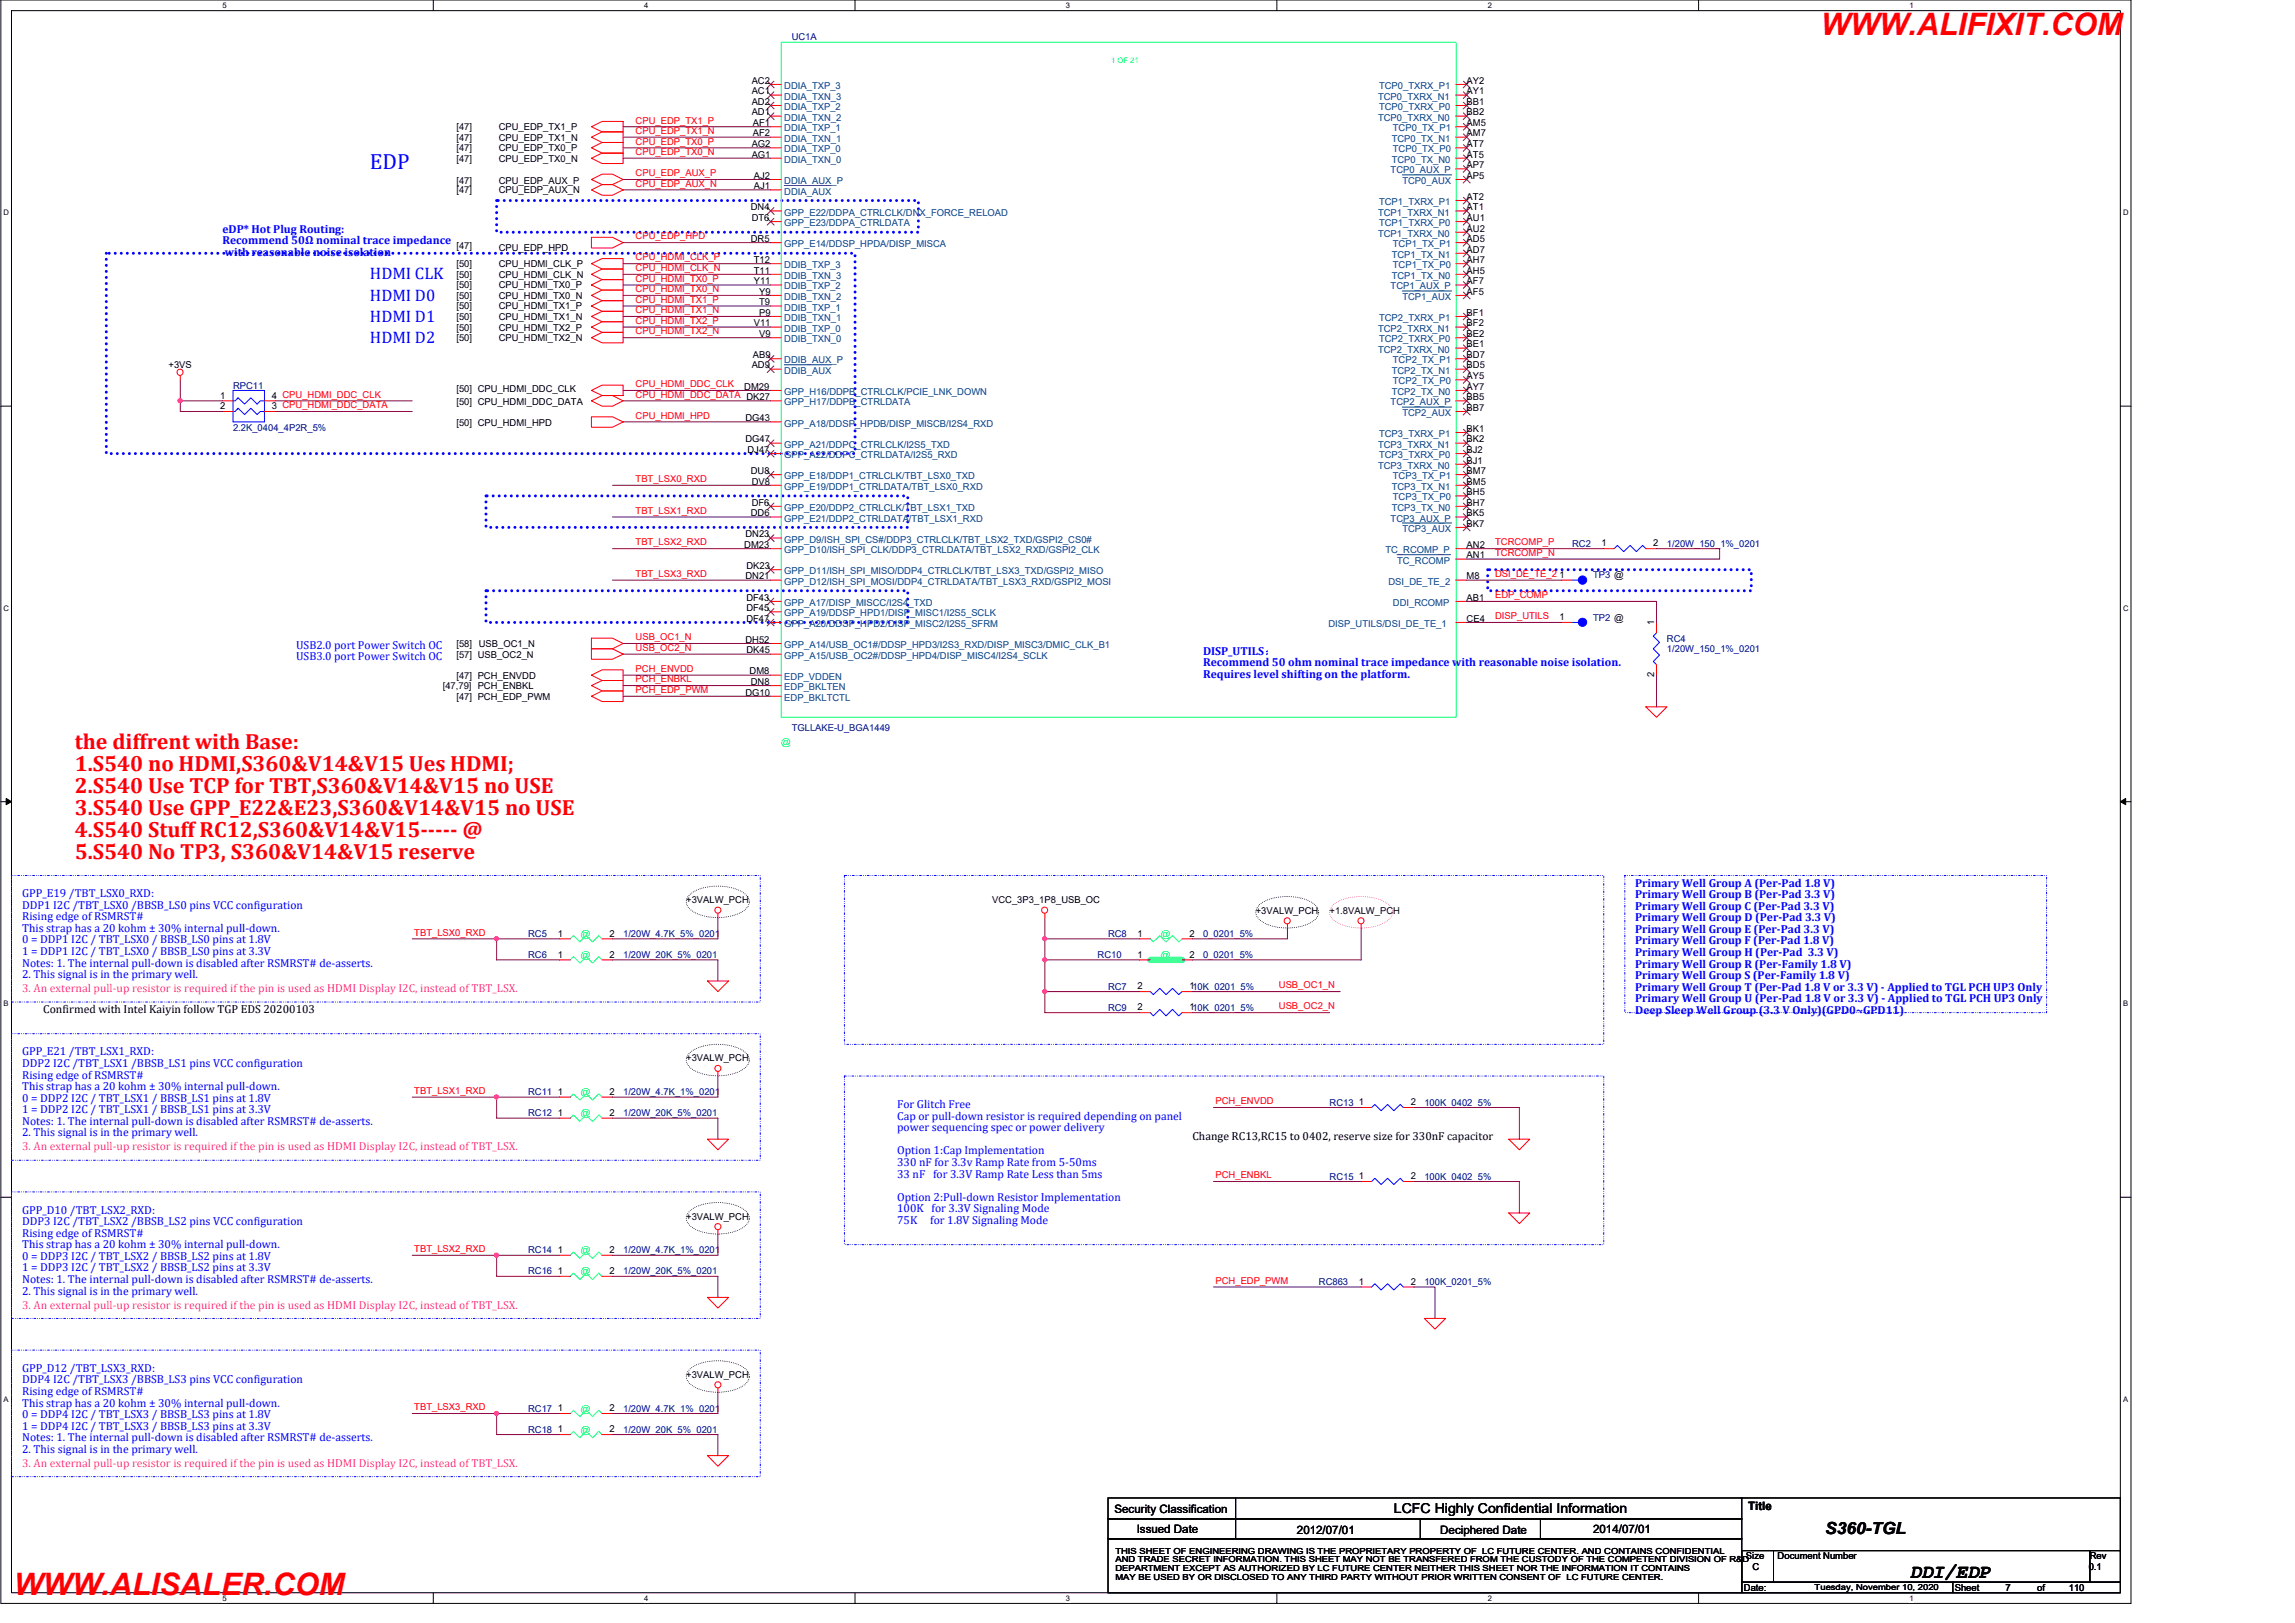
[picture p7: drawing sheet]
<svg xmlns="http://www.w3.org/2000/svg" width="420mm" height="297mm" viewBox="0 0 420 297" stroke-linecap="round" stroke-linejoin="round" font-family="sans-serif">
<defs><g id="words">
<g font-size="5.6" fill="#f00">
<text x="333.4" y="6.4">WWW.ALIFIXIT.COM</text>
<text x="2.5" y="291.9">WWW.ALISALER.COM</text>
</g>
<text font-size="4" fill="#00f" x="67.7" y="30.9">EDP</text>
<g font-size="4" fill="#f00">
<text x="13.7" y="137">the diffrent with Base:</text>
<text x="13.7" y="141.1">1.S540 no HDMI,S360&amp;V14&amp;V15 Ues HDMI;</text>
<text x="13.7" y="145.1">2.S540 Use TCP for TBT,S360&amp;V14&amp;V15 no USE</text>
<text x="13.7" y="149.1">3.S540 Use GPP_E22&amp;E23,S360&amp;V14&amp;V15 no USE</text>
<text x="13.7" y="153.1">4.S540 Stuff RC12,S360&amp;V14&amp;V15----- @</text>
<text x="13.7" y="157.1">5.S540 No TP3, S360&amp;V14&amp;V15 reserve</text>
</g>
<text font-size="3.6" x="349.6" y="288.7">DDI/EDP</text>
<g font-size="3" fill="#00f">
<text x="67.7" y="51.1">HDMI CLK</text>
<text x="67.7" y="55">HDMI D0</text>
<text x="67.7" y="58.9">HDMI D1</text>
<text x="67.7" y="62.7">HDMI D2</text>
</g>
<text font-size="3" x="334.1" y="280.8">S360-TGL</text>
<text font-size="2.5" x="255.2" y="276.9">LCFC Highly Confidential Information</text>
<g font-size="2.1" fill="#00f">
<text x="40.7" y="42.6">eDP* Hot Plug Routing:</text>
<text x="40.7" y="44.7">Recommend 50Ω nominal trace impedance</text>
<text x="41.2" y="46.8">with reasonable noise isolation</text>
<text x="54.2" y="118.8">USB2.0 port Power Switch OC</text>
<text x="220.2" y="119.8">DISP_UTILS：</text>
<text x="54.2" y="120.8">USB3.0 port Power Switch OC</text>
<text x="220.2" y="121.9">Recommend 50 ohm nominal trace impedance with reasonable noise isolation.</text>
<text x="220.2" y="124">Requires level shifting on the platform.</text>
<text x="4.1" y="164.2">GPP_E19 /TBT_LSX0_RXD:</text>
<text x="4.1" y="166.3">DDP1 I2C /TBT_LSX0 /BBSB_LS0 pins VCC configuration</text>
<text x="299.4" y="162.3">Primary Well Group A (Per-Pad 1.8 V)</text>
<text x="299.4" y="164.4">Primary Well Group B (Per-Pad 3.3 V)</text>
<text x="299.4" y="166.5">Primary Well Group C (Per-Pad 3.3 V)</text>
<text x="4.1" y="168.4">Rising edge of RSMRST#</text>
<text x="4.1" y="170.6">This strap has a 20 kohm ± 30% internal pull-down.</text>
<text x="4.1" y="172.7">0 = DDP1 I2C / TBT_LSX0 / BBSB_LS0 pins at 1.8V</text>
<text x="299.4" y="168.6">Primary Well Group D (Per-Pad 3.3 V)</text>
<text x="299.4" y="170.7">Primary Well Group E (Per-Pad 3.3 V)</text>
<text x="299.4" y="172.8">Primary Well Group F (Per-Pad 1.8 V)</text>
<text x="4.1" y="174.8">1 = DDP1 I2C / TBT_LSX0 / BBSB_LS0 pins at 3.3V</text>
<text x="4.1" y="176.9">Notes: 1. The internal pull-down is disabled after RSMRST# de-asserts.</text>
<text x="4.1" y="179">2. This signal is in the primary well.</text>
<text x="299.4" y="175">Primary Well Group H (Per-Pad 3.3 V)</text>
<text x="299.4" y="177.1">Primary Well Group R (Per-Family 1.8 V)</text>
<text x="299.4" y="179.2">Primary Well Group S (Per-Family 1.8 V)</text>
<text x="299.4" y="181.3">Primary Well Group T (Per-Pad 1.8 V or 3.3 V) - Applied to TGL PCH UP3 Only</text>
<text x="299.4" y="183.4">Primary Well Group U (Per-Pad 1.8 V or 3.3 V) - Applied to TGL PCH UP3 Only</text>
<text x="299.4" y="185.5">Deep Sleep Well Group (3.3 V Only)(GPD0~GPD11)</text>
<text x="4.1" y="193.2">GPP_E21 /TBT_LSX1_RXD:</text>
<text x="4.1" y="195.3">DDP2 I2C /TBT_LSX1 /BBSB_LS1 pins VCC configuration</text>
<text x="4.1" y="197.4">Rising edge of RSMRST#</text>
<text x="4.1" y="199.5">This strap has a 20 kohm ± 30% internal pull-down.</text>
<text x="4.1" y="201.6">0 = DDP2 I2C / TBT_LSX1 / BBSB_LS1 pins at 1.8V</text>
<text x="4.1" y="203.8">1 = DDP2 I2C / TBT_LSX1 / BBSB_LS1 pins at 3.3V</text>
<text x="164.2" y="202.8">For Glitch Free</text>
<text x="4.1" y="205.9">Notes: 1. The internal pull-down is disabled after RSMRST# de-asserts.</text>
<text x="4.1" y="208">2. This signal is in the primary well.</text>
<text x="164.2" y="204.9">Cap or pull-down resistor is required depending on panel</text>
<text x="164.2" y="207.1">power sequencing spec or power delivery</text>
<text x="164.2" y="211.3">Option 1:Cap Implementation</text>
<text x="164.2" y="213.4">330 nF for 3.3v Ramp Rate from 5-50ms</text>
<text x="164.2" y="215.5">33 nF for 3.3V Ramp Rate Less than 5ms</text>
<text x="164.2" y="219.8">Option 2:Pull-down Resistor Implementation</text>
<text x="164.2" y="221.9">100K for 3.3V Signaling Mode</text>
<text x="4.1" y="222.1">GPP_D10 /TBT_LSX2_RXD:</text>
<text x="4.1" y="224.2">DDP3 I2C /TBT_LSX2 /BBSB_LS2 pins VCC configuration</text>
<text x="4.1" y="226.4">Rising edge of RSMRST#</text>
<text x="164.2" y="224">75K</text>
<text x="170.3" y="224">for 1.8V Signaling Mode</text>
<text x="4.1" y="228.5">This strap has a 20 kohm ± 30% internal pull-down.</text>
<text x="4.1" y="230.6">0 = DDP3 I2C / TBT_LSX2 / BBSB_LS2 pins at 1.8V</text>
<text x="4.1" y="232.7">1 = DDP3 I2C / TBT_LSX2 / BBSB_LS2 pins at 3.3V</text>
<text x="4.1" y="234.8">Notes: 1. The internal pull-down is disabled after RSMRST# de-asserts.</text>
<text x="4.1" y="236.9">2. This signal is in the primary well.</text>
<text x="4.1" y="251.1">GPP_D12 /TBT_LSX3_RXD:</text>
<text x="4.1" y="253.2">DDP4 I2C /TBT_LSX3 /BBSB_LS3 pins VCC configuration</text>
<text x="4.1" y="255.3">Rising edge of RSMRST#</text>
<text x="4.1" y="257.4">This strap has a 20 kohm ± 30% internal pull-down.</text>
<text x="4.1" y="259.5">0 = DDP4 I2C / TBT_LSX3 / BBSB_LS3 pins at 1.8V</text>
<text x="4.1" y="261.7">1 = DDP4 I2C / TBT_LSX3 / BBSB_LS3 pins at 3.3V</text>
<text x="4.1" y="263.8">Notes: 1. The internal pull-down is disabled after RSMRST# de-asserts.</text>
<text x="4.1" y="265.9">2. This signal is in the primary well.</text>
</g>
<g font-size="2.1" fill="#f0f">
<text x="4.1" y="181.6">3. An external pull-up resistor is required if the pin is used as HDMI Display I2C, instead of TBT_LSX.</text>
<text x="4.1" y="210.5">3. An external pull-up resistor is required if the pin is used as HDMI Display I2C, instead of TBT_LSX.</text>
<text x="4.1" y="239.5">3. An external pull-up resistor is required if the pin is used as HDMI Display I2C, instead of TBT_LSX.</text>
<text x="4.1" y="268.4">3. An external pull-up resistor is required if the pin is used as HDMI Display I2C, instead of TBT_LSX.</text>
</g>
<g font-size="2.1">
<text x="7.9" y="185.4">Confirmed with Intel Kaiyin follow TGP EDS 20200103</text>
<text x="218.3" y="208.6">Change RC13,RC15 to 0402, reserve size for 330nF capacitor</text>
<text x="204" y="276.9">Security Classification</text>
<text x="208.1" y="280.5">Issued Date</text>
<text x="237.4" y="280.7">2012/07/01</text>
<text x="263.7" y="280.7">Deciphered Date</text>
<text x="291.7" y="280.5">2014/07/01</text>
<text x="320" y="276.3">Title</text>
</g>
<g font-size="1.7" fill="#000080">
<text x="144.9" y="7.4">UC1A</text>
<text x="42.7" y="71.1">RPC11</text>
<text x="42.7" y="78.8">2.2K_0404_4P2R_5%</text>
<text x="287.8" y="100.1">RC2</text>
<text x="305.2" y="100.1">1/20W_150_1%_0201</text>
<text x="291.7" y="105.9">TP3 @</text>
<text x="291.7" y="113.6">TP2 @</text>
<text x="305.2" y="117.4">RC4</text>
<text x="305.2" y="119.4">1/20W_150_1%_0201</text>
<text x="144.9" y="133.9">TGLLAKE-U_BGA1449</text>
<text x="96.7" y="171.5">RC5</text>
<text x="114.1" y="171.5">1/20W_4.7K_5%_0201</text>
<text x="202.8" y="171.5">RC8</text>
<text x="220.2" y="171.5">0_0201_5%</text>
<text x="96.7" y="175.3">RC6</text>
<text x="114.1" y="175.3">1/20W_20K_5%_0201</text>
<text x="200.9" y="175.3">RC10</text>
<text x="220.2" y="175.3">0_0201_5%</text>
<text x="202.8" y="181.1">RC7</text>
<text x="202.8" y="185">RC9</text>
<text x="96.7" y="200.4">RC11</text>
<text x="114.1" y="200.4">1/20W_4.7K_1%_0201</text>
<text x="243.4" y="202.4">RC13</text>
<text x="260.8" y="202.4">100K_0402_5%</text>
<text x="96.7" y="204.3">RC12</text>
<text x="114.1" y="204.3">1/20W_20K_5%_0201</text>
<text x="243.4" y="215.9">RC15</text>
<text x="260.8" y="215.9">100K_0402_5%</text>
<text x="96.7" y="229.4">RC14</text>
<text x="96.7" y="233.3">RC16</text>
<text x="114.1" y="229.4">1/20W_4.7K_1%_0201</text>
<text x="114.1" y="233.3">1/20W_20K_5%_0201</text>
<text x="241.5" y="235.2">RC863</text>
<text x="260.8" y="235.2">100K_0201_5%</text>
<text x="96.7" y="262.2">RC18</text>
<text x="96.7" y="258.4">RC17</text>
<text x="114.1" y="262.2">1/20W_20K_5%_0201</text>
<text x="114.1" y="258.4">1/20W_4.7K_1%_0201</text>
</g>
<g font-size="1.7">
<text x="137.6" y="15.3">AC2</text>
<text x="137.6" y="17.3">AC1</text>
<text x="268.5" y="15.3">AY2</text>
<text x="268.5" y="17.3">AY1</text>
<text x="83.6" y="23.8">[47]</text>
<text x="91.3" y="23.8">CPU_EDP_TX1_P</text>
<text x="137.6" y="19.2">AD2</text>
<text x="137.6" y="21.1">AD1</text>
<text x="137.8" y="23.1">AF1</text>
<text x="268.5" y="19.2">BB1</text>
<text x="268.5" y="21.1">BB2</text>
<text x="268.5" y="23.1">AM5</text>
<text x="83.6" y="29.6">[47]</text>
<text x="83.6" y="27.7">[47]</text>
<text x="83.6" y="25.7">[47]</text>
<text x="91.3" y="29.6">CPU_EDP_TX0_N</text>
<text x="91.3" y="27.7">CPU_EDP_TX0_P</text>
<text x="91.3" y="25.7">CPU_EDP_TX1_N</text>
<text x="137.6" y="26.9">AG2</text>
<text x="137.6" y="28.8">AG1</text>
<text x="137.8" y="25">AF2</text>
<text x="268.5" y="25">AM7</text>
<text x="268.5" y="26.9">AT7</text>
<text x="268.5" y="28.8">AT5</text>
<text x="83.6" y="35.4">[47]</text>
<text x="83.6" y="33.7">[47]</text>
<text x="91.3" y="35.4">CPU_EDP_AUX_N</text>
<text x="91.3" y="33.7">CPU_EDP_AUX_P</text>
<text x="138" y="32.7">AJ2</text>
<text x="138" y="34.6">AJ1</text>
<text x="268.5" y="30.8">AP7</text>
<text x="268.5" y="32.7">AP5</text>
<text x="137.4" y="38.5">DN4</text>
<text x="137.6" y="40.4">DT6</text>
<text x="268.5" y="36.6">AT2</text>
<text x="268.5" y="38.5">AT1</text>
<text x="268.5" y="40.4">AU1</text>
<text x="83.6" y="45.6">[47]</text>
<text x="91.3" y="46">CPU_EDP_HPD</text>
<text x="137.4" y="44.3">DR5</text>
<text x="268.5" y="42.4">AU2</text>
<text x="268.5" y="44.3">AD5</text>
<text x="268.5" y="46.2">AD7</text>
<text x="83.6" y="52.8">[50]</text>
<text x="83.6" y="48.9">[50]</text>
<text x="83.6" y="50.8">[50]</text>
<text x="91.3" y="52.8">CPU_HDMI_TX0_P</text>
<text x="91.3" y="48.9">CPU_HDMI_CLK_P</text>
<text x="91.3" y="50.8">CPU_HDMI_CLK_N</text>
<text x="138" y="48.1">T12</text>
<text x="138" y="50.1">T11</text>
<text x="138" y="52">Y11</text>
<text x="139" y="53.9">Y9</text>
<text x="268.5" y="48.1">AH7</text>
<text x="268.5" y="50.1">AH5</text>
<text x="268.5" y="53.9">AF5</text>
<text x="268.5" y="52">AF7</text>
<text x="83.6" y="56.6">[50]</text>
<text x="83.6" y="58.6">[50]</text>
<text x="83.6" y="54.7">[50]</text>
<text x="91.3" y="56.6">CPU_HDMI_TX1_P</text>
<text x="91.3" y="58.6">CPU_HDMI_TX1_N</text>
<text x="91.3" y="54.7">CPU_HDMI_TX0_N</text>
<text x="138" y="59.7">V11</text>
<text x="139" y="55.9">T9</text>
<text x="139" y="57.8">P9</text>
<text x="268.5" y="57.8">BF1</text>
<text x="268.5" y="59.7">BF2</text>
<text x="83.6" y="60.5">[50]</text>
<text x="83.6" y="62.4">[50]</text>
<text x="91.3" y="60.5">CPU_HDMI_TX2_P</text>
<text x="91.3" y="62.4">CPU_HDMI_TX2_N</text>
<text x="137.8" y="65.5">AB9</text>
<text x="139" y="61.7">V9</text>
<text x="268.5" y="61.7">BE2</text>
<text x="268.5" y="63.6">BE1</text>
<text x="268.5" y="65.5">BD7</text>
<text x="30.8" y="67.3">+3VS</text>
<text x="83.6" y="71.7">[50] CPU_HDMI_DDC_CLK</text>
<text x="136.3" y="71.3">DM29</text>
<text x="137.6" y="67.4">AD9</text>
<text x="268.5" y="67.4">BD5</text>
<text x="268.5" y="69.4">AY5</text>
<text x="268.5" y="71.3">AY7</text>
<text x="40.3" y="72.9">1</text>
<text x="40.3" y="74.9">2</text>
<text x="49.8" y="72.9">4 CPU_HDMI_DDC_CLK</text>
<text x="49.8" y="74.9">3 CPU_HDMI_DDC_DATA</text>
<text x="83.6" y="74.2">[50] CPU_HDMI_DDC_DATA</text>
<text x="83.6" y="77.9">[50] CPU_HDMI_HPD</text>
<text x="136.5" y="77.1">DG43</text>
<text x="136.6" y="73.2">DK27</text>
<text x="268.5" y="73.2">BB5</text>
<text x="268.5" y="75.2">BB7</text>
<text x="136.5" y="81">DG47</text>
<text x="136.9" y="82.9">DJ47</text>
<text x="268.5" y="79">BK1</text>
<text x="268.5" y="81">BK2</text>
<text x="268.5" y="82.9">BJ2</text>
<text x="137.4" y="86.7">DU8</text>
<text x="137.6" y="88.7">DV8</text>
<text x="268.5" y="84.8">BJ1</text>
<text x="268.5" y="86.7">BM7</text>
<text x="268.5" y="88.7">BM5</text>
<text x="137.4" y="94.5">DD6</text>
<text x="137.6" y="92.5">DF6</text>
<text x="268.5" y="90.6">BH5</text>
<text x="268.5" y="92.5">BH7</text>
<text x="268.5" y="94.5">BK5</text>
<text x="136.3" y="100.3">DM23</text>
<text x="136.5" y="98.3">DN23</text>
<text x="268.5" y="100.3">AN2</text>
<text x="268.5" y="96.4">BK7</text>
<text x="293.2" y="100">1</text>
<text x="302.7" y="100">2</text>
<text x="136.5" y="106">DN21</text>
<text x="136.6" y="104.1">DK23</text>
<text x="268.5" y="106">M8</text>
<text x="268.5" y="102.2">AN1</text>
<text x="285.5" y="105.7">1</text>
<text x="136.6" y="109.9">DF43</text>
<text x="136.6" y="113.8">DF47</text>
<text x="136.6" y="111.8">DF45</text>
<text x="268.5" y="109.9">AB1</text>
<text x="268.5" y="113.8">CE4</text>
<text x="285.5" y="113.5">1</text>
<text x="83.6" y="118.4">[58]</text>
<text x="87.7" y="118.4">USB_OC1_N</text>
<text x="136.5" y="117.6">DH52</text>
<text x="136.6" y="119.6">DK45</text>
<text x="302.8" y="114.5" transform="rotate(-90 302.8 114.5)">1</text>
<text x="83.6" y="124.2">[47] PCH_ENVDD</text>
<text x="83.6" y="120.4">[57] USB_OC2_N</text>
<text x="137.2" y="123.4">DM8</text>
<text x="137.4" y="125.3">DN8</text>
<text x="302.8" y="124" transform="rotate(-90 302.8 124)">2</text>
<text x="81.1" y="126.2">[47,79] PCH_ENBKL</text>
<text x="83.6" y="128.1">[47] PCH_EDP_PWM</text>
<text x="136.5" y="127.3">DG10</text>
<text x="125.6" y="165.3">+3VALW_PCH</text>
<text x="181.6" y="165.3">VCC_3P3_1P8_USB_OC</text>
<text x="229.9" y="167.3">+3VALW_PCH</text>
<text x="243.4" y="167.3">+1.8VALW_PCH</text>
<text x="102.1" y="171.4">1</text>
<text x="111.6" y="171.4">2</text>
<text x="208.3" y="171.4">1</text>
<text x="217.8" y="171.4">2</text>
<text x="102.1" y="175.3">1</text>
<text x="111.6" y="175.3">2</text>
<text x="208.3" y="175.3">1</text>
<text x="217.8" y="175.3">2</text>
<text x="208.3" y="181.1">2</text>
<text x="208.3" y="184.9">2</text>
<text x="217.8" y="181.1">110K_0201_5%</text>
<text x="217.8" y="184.9">110K_0201_5%</text>
<text x="125.6" y="194.3">+3VALW_PCH</text>
<text x="102.1" y="200.4">1</text>
<text x="111.6" y="200.4">2</text>
<text x="248.8" y="202.3">1</text>
<text x="258.3" y="202.3">2</text>
<text x="102.1" y="204.2">1</text>
<text x="111.6" y="204.2">2</text>
<text x="248.8" y="215.8">1</text>
<text x="258.3" y="215.8">2</text>
<text x="125.6" y="223.2">+3VALW_PCH</text>
<text x="102.1" y="229.3">1</text>
<text x="102.1" y="233.2">1</text>
<text x="111.6" y="229.3">2</text>
<text x="111.6" y="233.2">2</text>
<text x="248.8" y="235.1">1</text>
<text x="258.3" y="235.1">2</text>
<text x="125.6" y="252.2">+3VALW_PCH</text>
<text x="102.1" y="262.1">1</text>
<text x="102.1" y="258.3">1</text>
<text x="111.6" y="262.1">2</text>
<text x="111.6" y="258.3">2</text>
<text x="319.6" y="285.4">Size</text>
<text x="320.8" y="287.3">C</text>
<text x="325.4" y="285.4">Document Number</text>
<text x="382.4" y="287.3">0.1</text>
<text x="382.6" y="285.4">Rev</text>
<text x="319.3" y="291.2">Date:</text>
<text x="357.9" y="291.2">Sheet</text>
<text x="367.1" y="291.2">7</text>
<text x="372.9" y="291.2">of</text>
<text x="378.7" y="291.2">110</text>
</g>
<g font-size="1.7" fill="#004080">
<text x="143.6" y="16.3">DDIA_TXP_3</text>
<text x="252.5" y="16.3">TCP0_TXRX_P1</text>
<text x="143.6" y="18.2">DDIA_TXN_3</text>
<text x="143.6" y="20.2">DDIA_TXP_2</text>
<text x="143.6" y="22.1">DDIA_TXN_2</text>
<text x="252.3" y="18.2">TCP0_TXRX_N1</text>
<text x="252.3" y="22.1">TCP0_TXRX_N0</text>
<text x="252.5" y="20.2">TCP0_TXRX_P0</text>
<text x="143.6" y="24">DDIA_TXP_1</text>
<text x="143.6" y="26">DDIA_TXN_1</text>
<text x="143.6" y="27.9">DDIA_TXP_0</text>
<text x="143.6" y="29.8">DDIA_TXN_0</text>
<text x="254.8" y="26">TCP0_TX_N1</text>
<text x="254.8" y="29.8">TCP0_TX_N0</text>
<text x="255" y="24">TCP0_TX_P1</text>
<text x="255" y="27.9">TCP0_TX_P0</text>
<text x="143.6" y="33.7">DDIA_AUX_P</text>
<text x="143.6" y="35.6">DDIA_AUX</text>
<text x="254.6" y="31.7">TCP0_AUX_P</text>
<text x="256.7" y="33.7">TCP0_AUX</text>
<text x="143.6" y="39.5">GPP_E22/DDPA_CTRLCLK/DNX_FORCE_RELOAD</text>
<text x="143.6" y="41.4">GPP_E23/DDPA_CTRLDATA</text>
<text x="252.3" y="39.5">TCP1_TXRX_N1</text>
<text x="252.5" y="37.5">TCP1_TXRX_P1</text>
<text x="252.5" y="41.4">TCP1_TXRX_P0</text>
<text x="143.6" y="45.3">GPP_E14/DDSP_HPDA/DISP_MISCA</text>
<text x="252.3" y="43.3">TCP1_TXRX_N0</text>
<text x="254.8" y="47.2">TCP1_TX_N1</text>
<text x="255" y="45.3">TCP1_TX_P1</text>
<text x="143.6" y="49.1">DDIB_TXP_3</text>
<text x="143.6" y="51.1">DDIB_TXN_3</text>
<text x="143.6" y="53">DDIB_TXP_2</text>
<text x="254.6" y="53">TCP1_AUX_P</text>
<text x="254.8" y="51.1">TCP1_TX_N0</text>
<text x="255" y="49.1">TCP1_TX_P0</text>
<text x="143.6" y="54.9">DDIB_TXN_2</text>
<text x="143.6" y="56.9">DDIB_TXP_1</text>
<text x="143.6" y="58.8">DDIB_TXN_1</text>
<text x="252.5" y="58.8">TCP2_TXRX_P1</text>
<text x="256.7" y="54.9">TCP1_AUX</text>
<text x="143.6" y="60.7">DDIB_TXP_0</text>
<text x="143.6" y="62.6">DDIB_TXN_0</text>
<text x="252.3" y="60.7">TCP2_TXRX_N1</text>
<text x="252.3" y="64.6">TCP2_TXRX_N0</text>
<text x="252.5" y="62.6">TCP2_TXRX_P0</text>
<text x="143.6" y="66.5">DDIB_AUX_P</text>
<text x="143.6" y="68.4">DDIB_AUX</text>
<text x="254.8" y="68.4">TCP2_TX_N1</text>
<text x="255" y="66.5">TCP2_TX_P1</text>
<text x="255" y="70.4">TCP2_TX_P0</text>
<text x="143.6" y="74.2">GPP_H17/DDPB_CTRLDATA</text>
<text x="143.6" y="72.3">GPP_H16/DDPB_CTRLCLK/PCIE_LNK_DOWN</text>
<text x="254.6" y="74.2">TCP2_AUX_P</text>
<text x="254.8" y="72.3">TCP2_TX_N0</text>
<text x="256.7" y="76.2">TCP2_AUX</text>
<text x="143.6" y="83.9">GPP_A22/DDPC_CTRLDATA/I2S5_RXD</text>
<text x="143.6" y="81.9">GPP_A21/DDPC_CTRLCLK/I2S5_TXD</text>
<text x="143.6" y="78.1">GPP_A18/DDSP_HPDB/DISP_MISCB/I2S4_RXD</text>
<text x="252.3" y="81.9">TCP3_TXRX_N1</text>
<text x="252.5" y="80">TCP3_TXRX_P1</text>
<text x="252.5" y="83.9">TCP3_TXRX_P0</text>
<text x="143.6" y="87.7">GPP_E18/DDP1_CTRLCLK/TBT_LSX0_TXD</text>
<text x="143.6" y="89.7">GPP_E19/DDP1_CTRLDATA/TBT_LSX0_RXD</text>
<text x="252.3" y="85.8">TCP3_TXRX_N0</text>
<text x="254.8" y="89.7">TCP3_TX_N1</text>
<text x="255" y="87.7">TCP3_TX_P1</text>
<text x="143.6" y="95.5">GPP_E21/DDP2_CTRLDATA/TBT_LSX1_RXD</text>
<text x="143.6" y="93.5">GPP_E20/DDP2_CTRLCLK/TBT_LSX1_TXD</text>
<text x="254.6" y="95.5">TCP3_AUX_P</text>
<text x="254.8" y="93.5">TCP3_TX_N0</text>
<text x="255" y="91.6">TCP3_TX_P0</text>
<text x="143.6" y="99.3">GPP_D9/ISH_SPI_CS#/DDP3_CTRLCLK/TBT_LSX2_TXD/GSPI2_CS0#</text>
<text x="143.6" y="101.2">GPP_D10/ISH_SPI_CLK/DDP3_CTRLDATA/TBT_LSX2_RXD/GSPI2_CLK</text>
<text x="253.6" y="101.2">TC_RCOMP_P</text>
<text x="256.7" y="97.4">TCP3_AUX</text>
<text x="143.6" y="107">GPP_D12/ISH_SPI_MOSI/DDP4_CTRLDATA/TBT_LSX3_RXD/GSPI2_MOSI</text>
<text x="143.6" y="105.1">GPP_D11/ISH_SPI_MISO/DDP4_CTRLCLK/TBT_LSX3_TXD/GSPI2_MISO</text>
<text x="254.2" y="107">DSI_DE_TE_2</text>
<text x="255.8" y="103.2">TC_RCOMP</text>
<text x="143.6" y="110.9">GPP_A17/DISP_MISCC/I2S4_TXD</text>
<text x="143.6" y="112.8">GPP_A19/DDSP_HPD1/DISP_MISC1/I2S5_SCLK</text>
<text x="255" y="110.9">DDI_RCOMP</text>
<text x="143.6" y="118.6">GPP_A14/USB_OC1#/DDSP_HPD3/I2S3_RXD/DISP_MISC3/DMIC_CLK_B1</text>
<text x="143.6" y="114.8">GPP_A20/DDSP_HPD2/DISP_MISC2/I2S5_SFRM</text>
<text x="243.2" y="114.8">DISP_UTILS/DSI_DE_TE_1</text>
<text x="143.6" y="124.4">EDP_VDDEN</text>
<text x="143.6" y="120.5">GPP_A15/USB_OC2#/DDSP_HPD4/DISP_MISC4/I2S4_SCLK</text>
<text x="143.6" y="126.3">EDP_BKLTEN</text>
<text x="143.6" y="128.3">EDP_BKLTCTL</text>
</g>
<g font-size="1.7" fill="#f00">
<text x="116.4" y="22.6">CPU_EDP_TX1_P</text>
<text x="116.4" y="28.4">CPU_EDP_TX0_N</text>
<text x="116.4" y="26.5">CPU_EDP_TX0_P</text>
<text x="116.4" y="24.5">CPU_EDP_TX1_N</text>
<text x="116.4" y="34.2">CPU_EDP_AUX_N</text>
<text x="116.4" y="32.3">CPU_EDP_AUX_P</text>
<text x="116.4" y="43.8">CPU_EDP_HPD</text>
<text x="116.4" y="47.7">CPU_HDMI_CLK_P</text>
<text x="116.4" y="51.6">CPU_HDMI_TX0_P</text>
<text x="116.4" y="53.5">CPU_HDMI_TX0_N</text>
<text x="116.4" y="49.6">CPU_HDMI_CLK_N</text>
<text x="116.4" y="59.3">CPU_HDMI_TX2_P</text>
<text x="116.4" y="55.4">CPU_HDMI_TX1_P</text>
<text x="116.4" y="57.3">CPU_HDMI_TX1_N</text>
<text x="116.4" y="61.2">CPU_HDMI_TX2_N</text>
<text x="116.4" y="70.9">CPU_HDMI_DDC_CLK</text>
<text x="116.4" y="72.8">CPU_HDMI_DDC_DATA</text>
<text x="116.4" y="76.6">CPU_HDMI_HPD</text>
<text x="116.4" y="88.2">TBT_LSX0_RXD</text>
<text x="116.4" y="94">TBT_LSX1_RXD</text>
<text x="116.4" y="99.8">TBT_LSX2_RXD</text>
<text x="273.7" y="99.8">TCRCOMP_P</text>
<text x="273.7" y="101.7">TCRCOMP_N</text>
<text x="116.4" y="105.6">TBT_LSX3_RXD</text>
<text x="273.7" y="105.6">DSI_DE_TE_2</text>
<text x="273.7" y="113.3">DISP_UTILS</text>
<text x="273.7" y="109.5">EDP_COMP</text>
<text x="116.4" y="117.2">USB_OC1_N</text>
<text x="116.4" y="119.1">USB_OC2_N</text>
<text x="116.4" y="124.9">PCH_ENBKL</text>
<text x="116.4" y="123">PCH_ENVDD</text>
<text x="116.4" y="126.8">PCH_EDP_PWM</text>
<text x="75.9" y="171.2">TBT_LSX0_RXD</text>
<text x="234.1" y="180.9">USB_OC1_N</text>
<text x="234.1" y="184.7">USB_OC2_N</text>
<text x="75.9" y="200.2">TBT_LSX1_RXD</text>
<text x="222.5" y="202.1">PCH_ENVDD</text>
<text x="222.5" y="215.6">PCH_ENBKL</text>
<text x="75.9" y="229.2">TBT_LSX2_RXD</text>
<text x="222.5" y="234.9">PCH_EDP_PWM</text>
<text x="75.9" y="258.1">TBT_LSX3_RXD</text>
</g>
<g font-size="1.7" fill="#0f0">
<text x="143" y="136.4">@</text>
<text x="106.3" y="171.5">@</text>
<text x="212.5" y="175.3">@</text>
<text x="106.3" y="204.3">@</text>
<text x="106.3" y="233.3">@</text>
<text x="106.3" y="262.2">@</text>
</g>
<g font-size="1.7" fill="#00ff40">
<text x="212.5" y="171.5">@</text>
<text x="106.3" y="175.3">@</text>
<text x="106.3" y="200.4">@</text>
<text x="106.3" y="229.4">@</text>
<text x="106.3" y="258.4">@</text>
</g>
<g font-size="1.5">
<text x="204.2" y="284.4">THIS SHEET OF ENGINEERING DRAWING IS THE PROPRIETARY PROPERTY OF LC FUTURE CENTER. AND CONTAINS CONFIDENTIAL</text>
<text x="204.2" y="286">AND TRADE SECRET INFORMATION. THIS SHEET MAY NOT BE TRANSFERED FROM THE CUSTODY OF THE COMPETENT DIVISION OF R&amp;D</text>
<text x="204.2" y="287.5">DEPARTMENT EXCEPT AS AUTHORIZED BY LC FUTURE CENTER NEITHER THIS SHEET NOR THE INFORMATION IT CONTAINS</text>
<text x="204.2" y="289.1">MAY BE USED BY OR DISCLOSED TO ANY THIRD PARTY WITHOUT PRIOR WRITTEN CONSENT OF LC FUTURE CENTER.</text>
<text x="332.2" y="291">Tuesday, November 10, 2020</text>
</g>
<g font-size="1.4">
<text x="40.7" y="1.4">5</text>
<text x="117.9" y="1.4">4</text>
<text x="195.1" y="1.4">3</text>
<text x="272.4" y="1.4">2</text>
<text x="349.6" y="1.4">1</text>
<text x=".7" y="39.4">D</text>
<text x="388.7" y="39.4">D</text>
<text x=".7" y="111.8">C</text>
<text x="388.7" y="111.8">C</text>
<text x=".7" y="184.1">B</text>
<text x="388.7" y="184.1">B</text>
<text x=".7" y="256.5">A</text>
<text x="388.7" y="256.5">A</text>
<text x="40.7" y="292.9">5</text>
<text x="117.9" y="292.9">4</text>
<text x="195.1" y="292.9">3</text>
<text x="272.4" y="292.9">2</text>
<text x="349.6" y="292.9">1</text>
</g>
<text font-size="1.4" fill="#00ff80" x="203.4" y="11.5">1 OF 21</text>
</g></defs>
<path d="M.2 0h389.9v293.5h-389.9zM2.1 1.9h386.1v289.6h-386.1z" fill="none" stroke="#000" stroke-width=".18"/>
<g fill="#fff">
<path d="M40.7 .2h.8v1.5h-.8z"/>
<path d="M40.7 291.7h.8v1.5h-.8z"/>
</g>
<path d="M79.3 0v1.9M79.3 291.5v2" fill="none" stroke="#000" stroke-width=".18"/>
<g fill="#fff">
<path d="M117.9 .2h.8v1.5h-.8z"/>
<path d="M117.9 291.7h.8v1.5h-.8z"/>
</g>
<path d="M156.5 0v1.9M156.5 291.5v2" fill="none" stroke="#000" stroke-width=".18"/>
<g fill="#fff">
<path d="M195.1 .2h.8v1.5h-.8z"/>
<path d="M195.1 291.7h.8v1.5h-.8z"/>
</g>
<path d="M233.8 0v1.9M233.8 291.5v2" fill="none" stroke="#000" stroke-width=".18"/>
<g fill="#fff">
<path d="M272.4 .2h.7v1.5h-.7z"/>
<path d="M272.4 291.7h.7v1.5h-.7z"/>
</g>
<path d="M311 0v1.9M311 291.5v2" fill="none" stroke="#000" stroke-width=".18"/>
<g fill="#fff">
<path d="M349.6 .2h.7v1.5h-.7z"/>
<path d="M349.6 291.7h.7v1.5h-.7z"/>
<path d="M.7 38.1h.9v1.6h-.9z"/>
<path d="M388.7 38.1h1v1.6h-1z"/>
<path d="M.7 110.5h.9v1.6h-.9z"/>
<path d="M388.7 110.5h1v1.6h-1z"/>
</g>
<path d="M.2 74.3h1.9M388.2 74.3h1.9" fill="none" stroke="#000" stroke-width=".18"/>
<g fill="#fff">
<path d="M.7 182.9h.9v1.5h-.9z"/>
<path d="M388.7 182.9h.9v1.5h-.9z"/>
</g>
<path d="M.2 146.7h1.9M1.1 146.1l1 .6-1 .6zM388.2 146.7l1-.6v1.2zM388.2 146.7h1.9" fill="none" stroke="#000" stroke-width=".18"/>
<path d="M1.1 146.1l1 .6-1 .6zM388.2 146.7l1-.6v1.2z" fill="#000"/>
<g fill="#fff">
<path d="M.7 255.3h.9v1.5h-.9z"/>
<path d="M388.7 255.3h.9v1.5h-.9z"/>
</g>
<g fill="none" stroke="#000" stroke-width=".18">
<path d="M.2 219.1h1.9M388.2 219.1h1.9M202.8 274.2h116.1v3.8h-116.1zM202.8 278h116.1v3.6h-116.1zM226.2 274.2v7.4M260 278v3.6M282 278v3.6M318.7 274.2h69.5v9.6M202.8 281.6h116.1v9.9h-116.1zM318.9 283.8h5.8v5.8h-5.8zM318.9 289.6h38.6v1.9h-38.6zM324.7 283.8h57.9v5.8h-57.9z"/>
<path d="M357.5 289.6h30.7v1.9h-30.7zM382.6 283.8h5.6v5.8h-5.6z"/>
</g>
<path d="M126.4 163.6a9.5 9.5 0 0 1 10 0 1.72 1.72 0 0 1 0 2.9 9.4 9.4 0 0 1-10 0 1.73 1.73 0 0 1 0-2.9zM230.7 165.5a9.4 9.4 0 0 1 9.9 0 1.73 1.73 0 0 1 0 2.9 9.3 9.3 0 0 1-9.9 0 1.74 1.74 0 0 1 0-2.9zM126.4 192.6a9.5 9.5 0 0 1 10 0 1.72 1.72 0 0 1 0 2.9 9.4 9.4 0 0 1-10 0 1.73 1.73 0 0 1 0-2.9zM126.4 221.5a9.5 9.5 0 0 1 10 0 1.72 1.72 0 0 1 0 2.9 9.4 9.4 0 0 1-10 0 1.73 1.73 0 0 1 0-2.9zM126.4 250.5a9.5 9.5 0 0 1 10 0 1.72 1.72 0 0 1 0 2.9 9.4 9.4 0 0 1-10 0 1.73 1.73 0 0 1 0-2.9z" fill="none" stroke="#000" stroke-width=".18" stroke-dasharray="0 .3"/>
<path d="M244.2 165.5a9.5 9.5 0 0 1 10 0 1.72 1.72 0 0 1 0 2.9 9.4 9.4 0 0 1-10 0 1.73 1.73 0 0 1 0-2.9z" fill="none" stroke="#f0f" stroke-width=".18" stroke-dasharray="0 .3"/>
<path d="M2.1 160.2h137.1v23.2h-137.1zM154.6 160.2h139v30.9h-139zM297.5 160.2h77.2v25.1h-77.2zM2.1 189.2h137.1v23.1h-137.1zM154.6 196.9h139v30.9h-139zM2.1 218.1h137.1v23.2h-137.1zM2.1 247.1h137.1v23.2h-137.1z" fill="none" stroke="#00f" stroke-width=".18" stroke-dasharray=".3 .3 0 .3 0 .3"/>
<path d="M90.9 36.7h77.2v5.8h-77.2zM19.5 46.4h137v36.6h-137zM89 90.8h77.2v5.7h-77.2zM89 108.1h77.2v5.8h-77.2zM272.4 104.3h48.2v3.8h-48.2z" fill="none" stroke="#00f" stroke-width=".55" stroke-dasharray="0 1.1"/>
<g fill="none" stroke="#f00" stroke-width=".18">
<path d="M108.3 29l1.9-1h3.9v1.9h-3.9zM108.3 27.1l1.9-1h3.9v1.9h-3.9zM108.3 25.1l1.9-1h3.9v2h-3.9zM108.3 23.2l1.9-1h3.9v1.9h-3.9zM108.3 34.8l1.9-1h1.9l2 1-2 .9h-1.9zM108.3 32.9l1.9-1h1.9l2 1-2 .9h-1.9zM108.3 43.4h3.8l2 1-2 1h-3.8zM108.3 59.9l1.9-1h3.9v1.9h-3.9zM108.3 56l1.9-1h3.9v2h-3.9zM108.3 57.9l1.9-.9h3.9v1.9h-3.9zM108.3 52.2l1.9-1h3.9v1.9h-3.9zM108.3 54.1l1.9-1h3.9v1.9h-3.9z"/>
<path d="M108.3 48.3l1.9-1h3.9v1.9h-3.9zM108.3 50.2l1.9-1h3.9v2h-3.9zM33 68.7v.8M40.7 73.4h2M40.7 75.3h2M48.4 73.4h2M48.4 75.3h2M108.3 73.4l1.9-1h1.9l2 1-2 .9h-1.9zM108.3 61.8l1.9-1h3.9v1.9h-3.9zM108.3 71.5l1.9-1h3.9v1.9h-3.9zM108.3 76.3h3.8l2 .9-2 1h-3.8zM108.3 116.8h3.8l2 1-2 .9h-3.8z"/>
<path d="M108.3 118.7h3.8l2 1-2 .9h-3.8zM303.3 113.9v1.9M108.3 125.5l1.9-1h3.9v1.9h-3.9zM108.3 123.6l1.9-1h3.9v1.9h-3.9zM108.3 127.4l1.9-1h3.9v2h-3.9zM301.3 129.4h3.9l-1.9 1.9zM303.3 121.6v2M102.5 175.7h1.9M110.2 175.7h1.9M129.5 179.5h3.9l-2 2zM131.4 167.2v.8M191.3 167.2v.8"/>
<path d="M208.6 171.8h2M216.4 171.8h1.9M235.7 169.1v.8M249.2 169.1v.8M131.4 196.1v.8M208.6 181.5h2M208.6 185.3h2M216.4 181.5h1.9M216.4 185.3h1.9M102.5 204.6h1.9M102.5 200.8h1.9M110.2 204.6h1.9"/>
<path d="M110.2 200.8h1.9M129.5 208.5h3.9l-2 1.9zM249.2 202.7h1.9M249.2 216.2h1.9M256.9 202.7h2M256.9 216.2h2M276.2 208.5h3.9l-1.9 1.9zM129.5 237.4h3.9l-2 2zM131.4 225.1v.8M249.2 235.5h1.9M256.9 235.5h2M276.2 222h3.9l-1.9 1.9z"/>
<path d="M131.4 254v.8M260.8 241.3h3.9l-2 1.9zM102.5 262.6h1.9M110.2 262.6h1.9M129.5 266.4h3.9l-2 2z"/>
<circle cx="33" cy="68.1" r=".56"/>
<circle cx="131.4" cy="166.6" r=".56"/>
<circle cx="191.2" cy="166.6" r=".56"/>
<circle cx="235.7" cy="168.5" r=".56"/>
<circle cx="249.2" cy="168.5" r=".56"/>
<circle cx="131.4" cy="195.5" r=".56"/>
<circle cx="131.4" cy="224.5" r=".56"/>
<circle cx="131.4" cy="253.4" r=".56"/>
</g>
<path d="M42.7 71.5h5.7v5.7h-5.7zM42.7 75.3h.3l.6-.6 1.2 1.2 1.1-1.2 1.2 1.2 .6-.6h.7M43.6 72.8l-.2 .2M43.6 74.7l-.2 .2M48.4 73.4h-.7l-.6 .6-1.2-1.2-1.1 1.2-1.2-1.2-.6 .6h-.3M303.3 115.8l-.6 .6 1.1 1.2-1.1 1.1 1.1 1.2-1.1 1.2 .6 .5M210.6 181.5l.5 .5 1.2-1.1 1.2 1.1 1.2-1.1 1.1 1.1 .6-.5M210.6 185.3l.5 .6 1.2-1.2 1.2 1.2 1.2-1.2 1.1 1.2 .6-.6M251.1 202.7l.6-.6 1.1 1.2 1.2-1.2 1.2 1.2 1.2-1.2 .5 .6M251.1 216.2l.6-.6 1.1 1.2 1.2-1.2 1.2 1.2 1.2-1.2 .5 .6M251.1 235.5l.6-.6 1.1 1.2 1.2-1.2 1.2 1.2 1.2-1.2 .5 .6" fill="none" stroke="#00f" stroke-width=".18"/>
<path d="M104.4 175.7l.6-.6 1.2 1.2 1.1-1.2 1.2 1.2 1.1-1.2 .6 .6M210.6 171.8l.5 .6 1.2-1.2 1.2 1.2 1.2-1.2 1.1 1.2 .6-.6M104.4 200.8l.6-.6 1.2 1.1 1.1-1.1 1.2 1.1 1.1-1.1 .6 .6" fill="none" stroke="#00ff80" stroke-width=".18"/>
<path d="M104.4 204.6l.6-.6 1.2 1.2 1.1-1.2 1.2 1.2 1.1-1.2 .6 .6M104.4 262.6l.6-.6 1.2 1.1 1.1-1.1 1.2 1.1 1.1-1.1 .6 .6" fill="none" stroke="#00ff40" stroke-width=".18"/>
<circle cx="289.7" cy="113.9" r=".75" fill="#00f"/>
<g fill="none" stroke="#00f" stroke-width=".18">
<path d="M287.8 113.9h1.2"/>
<circle cx="289.7" cy="113.9" r=".75"/>
</g>
<path d="M285.9 113.9h1.9M102.5 171.8h1.9M110.2 171.8h1.9" fill="none" stroke="#f00" stroke-width=".18"/>
<path d="M104.4 171.8l.6-.6 1.2 1.2 1.1-1.2 1.2 1.2 1.1-1.2 .6 .6" fill="none" stroke="#00ff40" stroke-width=".18"/>
<circle cx="289.7" cy="106.2" r=".76" fill="#00f"/>
<g fill="none" stroke="#00f" stroke-width=".18">
<path d="M287.8 106.2h1.2M295.5 100.4l.6-.6 1.2 1.2 1.1-1.2 1.2 1.2 1.1-1.2 .6 .6"/>
<circle cx="289.7" cy="106.2" r=".76"/>
</g>
<g fill="none" stroke="#f00" stroke-width=".18">
<path d="M141.1 15.5h1.9M141.1 17.4h1.9M141.1 19.3h1.9M266.6 15.5h1.9M266.6 17.4h1.9M266.6 19.3h1.9M141.1 21.3h1.9M141.1 23.2h1.9M141.1 25.1h1.9M141.1 27.1h1.9M141.1 29h1.9M141.1 38.6h1.9"/>
<path d="M141.1 32.9h1.9M141.1 34.8h1.9M266.6 21.3h1.9M266.6 23.2h1.9M266.6 25.1h1.9M266.6 27.1h1.9M266.6 29h1.9M266.6 36.7h1.9M266.6 38.6h1.9M266.6 30.9h1.9M266.6 32.9h1.9M141.1 48.3h1.9"/>
<path d="M141.1 50.2h1.9M141.1 52.2h1.9M141.1 54.1h1.9M141.1 56h1.9M141.1 57.9h1.9M141.1 59.9h1.9M141.1 40.6h1.9M141.1 44.4h1.9M266.6 40.6h1.9M266.6 42.5h1.9M266.6 44.4h1.9M266.6 46.4h1.9"/>
<path d="M266.6 48.3h1.9M266.6 50.2h1.9M266.6 57.9h1.9M266.6 59.9h1.9M266.6 54.1h1.9M266.6 52.2h1.9M141.1 61.8h1.9M141.1 67.6h1.9M141.1 65.7h1.9M141.1 73.4h1.9M141.1 71.5h1.9M141.1 77.2h1.9"/>
<path d="M266.6 61.8h1.9M266.6 63.7h1.9M266.6 65.7h1.9M266.6 67.6h1.9M266.6 69.5h1.9M266.6 71.5h1.9M266.6 79.2h1.9M266.6 73.4h1.9M266.6 75.3h1.9M141.1 86.9h1.9M141.1 83h1.9M141.1 81.1h1.9"/>
<path d="M141.1 98.5h1.9M141.1 94.6h1.9M141.1 92.7h1.9M141.1 88.8h1.9M266.6 81.1h1.9M266.6 83h1.9M266.6 85h1.9M266.6 86.9h1.9M266.6 88.8h1.9M266.6 90.8h1.9M266.6 92.7h1.9M266.6 94.6h1.9"/>
<path d="M266.6 96.5h1.9M141.1 110.1h1.9M141.1 119.7h1.9M141.1 113.9h1.9M141.1 104.3h1.9M141.1 100.4h1.9M141.1 117.8h1.9M141.1 112h1.9M141.1 106.2h1.9M266.6 106.2h1.9M266.6 110.1h1.9M266.6 102.3h1.9"/>
<path d="M266.6 113.9h1.9M266.6 100.4h1.9M285.9 106.2h1.9M293.6 100.4h1.9M301.3 100.4h2M141.1 127.4h1.9M141.1 123.6h1.9M141.1 125.5h1.9M208.6 175.7h2M216.4 175.7h1.9M102.5 229.7h1.9M102.5 233.6h1.9"/>
<path d="M110.2 229.7h1.9M110.2 233.6h1.9M102.5 258.7h1.9M110.2 258.7h1.9"/>
</g>
<path d="M143 7.7h123.6v123.6h-123.6zM104.4 229.7l.6-.5 1.2 1.1 1.1-1.1 1.2 1.1 1.1-1.1 .6 .5M104.4 258.7l.6-.6 1.2 1.1 1.1-1.1 1.2 1.1 1.1-1.1 .6 .6" fill="none" stroke="#00ff80" stroke-width=".18"/>
<g fill="none" stroke="#804000" stroke-width=".18">
<path d="M140.5 14.9l1.2 1.2M140.5 16.8l1.2 1.2M140.5 18.7l1.2 1.2M141.7 14.9l-1.2 1.2M141.7 16.8l-1.2 1.2M141.7 18.7l-1.2 1.2M267.9 14.9l1.2 1.2M267.9 16.8l1.2 1.2M267.9 18.7l1.2 1.2M269.1 14.9l-1.2 1.2M269.1 16.8l-1.2 1.2M269.1 18.7l-1.2 1.2"/>
<path d="M140.5 20.7l1.2 1.2M140.5 38l1.2 1.2M140.5 40l1.2 1.2M141.7 20.7l-1.2 1.2M141.7 38l-1.2 1.2M141.7 40l-1.2 1.2M267.9 20.7l1.2 1.2M267.9 22.6l1.2 1.2M267.9 24.5l1.2 1.2M267.9 26.5l1.2 1.2M267.9 28.4l1.2 1.2M267.9 36.1l1.2 1.2"/>
<path d="M267.9 38l1.2 1.2M267.9 40l1.2 1.2M267.9 30.3l1.2 1.2M267.9 32.3l1.2 1.2M269.1 20.7l-1.2 1.2M269.1 22.6l-1.2 1.2M269.1 24.5l-1.2 1.2M269.1 26.5l-1.2 1.2M269.1 28.4l-1.2 1.2M269.1 36.1l-1.2 1.2M269.1 38l-1.2 1.2M269.1 40l-1.2 1.2"/>
<path d="M269.1 30.3l-1.2 1.2M269.1 32.3l-1.2 1.2M267.9 41.9l1.2 1.2M267.9 43.8l1.2 1.2M267.9 45.8l1.2 1.2M267.9 47.7l1.2 1.2M267.9 49.6l1.2 1.2M267.9 57.3l1.2 1.2M267.9 59.3l1.2 1.2M267.9 53.5l1.2 1.2M267.9 51.6l1.2 1.2M269.1 41.9l-1.2 1.2"/>
<path d="M269.1 43.8l-1.2 1.2M269.1 45.8l-1.2 1.2M269.1 47.7l-1.2 1.2M269.1 49.6l-1.2 1.2M269.1 57.3l-1.2 1.2M269.1 59.3l-1.2 1.2M269.1 53.5l-1.2 1.2M269.1 51.6l-1.2 1.2M140.5 67l1.2 1.2M140.5 65.1l1.2 1.2M141.7 67l-1.2 1.2M141.7 65.1l-1.2 1.2"/>
<path d="M267.9 61.2l1.2 1.2M267.9 63.1l1.2 1.2M267.9 65.1l1.2 1.2M267.9 67l1.2 1.2M267.9 68.9l1.2 1.2M267.9 70.9l1.2 1.2M267.9 78.6l1.2 1.2M267.9 72.8l1.2 1.2M267.9 74.7l1.2 1.2M269.1 61.2l-1.2 1.2M269.1 63.1l-1.2 1.2M269.1 65.1l-1.2 1.2"/>
<path d="M269.1 67l-1.2 1.2M269.1 68.9l-1.2 1.2M269.1 70.9l-1.2 1.2M269.1 78.6l-1.2 1.2M269.1 72.8l-1.2 1.2M269.1 74.7l-1.2 1.2M140.5 86.3l1.2 1.2M140.5 82.4l1.2 1.3M140.5 80.5l1.2 1.2M140.5 97.9l1.2 1.2M140.5 92.1l1.2 1.2M141.7 86.3l-1.2 1.2"/>
<path d="M141.7 82.4l-1.2 1.3M141.7 80.5l-1.2 1.2M141.7 97.9l-1.2 1.2M141.7 92.1l-1.2 1.2M267.9 80.5l1.2 1.2M267.9 82.4l1.2 1.3M267.9 84.4l1.2 1.2M267.9 86.3l1.2 1.2M267.9 88.2l1.2 1.3M267.9 90.2l1.2 1.2M267.9 92.1l1.2 1.2M267.9 94l1.2 1.2"/>
<path d="M267.9 95.9l1.2 1.3M269.1 80.5l-1.2 1.2M269.1 82.4l-1.2 1.3M269.1 84.4l-1.2 1.2M269.1 86.3l-1.2 1.2M269.1 88.2l-1.2 1.3M269.1 90.2l-1.2 1.2M269.1 92.1l-1.2 1.2M269.1 94l-1.2 1.2M269.1 95.9l-1.2 1.3M140.5 109.5l1.2 1.2M140.5 113.3l1.2 1.3"/>
<path d="M140.5 103.7l1.2 1.2M140.5 111.4l1.2 1.2M141.7 109.5l-1.2 1.2M141.7 113.3l-1.2 1.3M141.7 103.7l-1.2 1.2M141.7 111.4l-1.2 1.2"/>
</g>
<path d="M143.6 34h8.6M256.7 32h9.1M256.7 53.3h9.1M143.6 66.8h8.6M256.7 74.5h9.1M256.7 95.7h9.1M255.8 101.5h9.7" fill="none" stroke="#004080" stroke-width=".18"/>
<path d="M104.4 233.6l.6-.6 1.2 1.2 1.1-1.2 1.2 1.2 1.1-1.2 .6 .6" fill="none" stroke="#00ff40" stroke-width=".18"/>
<path d="M210.6 175.7h5.8" fill="none" stroke="#00ff80" stroke-width="1.1"/>
<g fill="none" stroke="#800040" stroke-width=".18">
<path d="M114.1 29h27M114.1 27.1h27M114.1 25.1h27M114.1 23.2h27M114.1 34.8h27M114.1 32.9h27M114.1 44.4h27M268.5 113.9h17.4M268.5 110.1h34.8v3.8M114.1 125.5h27M114.1 123.6h27M114.1 127.4h27"/>
<path d="M303.3 123.6v5.8M191.3 168v3.8h17.3M235.7 169.9v1.9M249.2 169.9v5.8"/>
</g>
<circle cx="191.3" cy="171.8" r=".37" fill="#f0f"/>
<circle cx="191.3" cy="171.8" r=".37" fill="none" stroke="#f0f" stroke-width=".18"/>
<path d="M191.3 171.8v3.9h17.3M218.3 171.8h17.4" fill="none" stroke="#800040" stroke-width=".18"/>
<circle cx="191.3" cy="175.7" r=".37" fill="#f0f"/>
<circle cx="191.3" cy="175.7" r=".37" fill="none" stroke="#f0f" stroke-width=".18"/>
<path d="M191.3 175.7v5.8M218.3 175.7h30.9M191.3 181.5h17.3M191.3 181.5v3.8" fill="none" stroke="#800040" stroke-width=".18"/>
<circle cx="191.3" cy="181.5" r=".37" fill="#f0f"/>
<circle cx="191.3" cy="181.5" r=".37" fill="none" stroke="#f0f" stroke-width=".18"/>
<path d="M75.5 171.8h27M131.4 168v3.8M191.3 185.3h17.3M218.3 185.3h25.1M218.3 181.5h27.1" fill="none" stroke="#800040" stroke-width=".18"/>
<circle cx="90.9" cy="171.8" r=".37" fill="#f0f"/>
<circle cx="90.9" cy="171.8" r=".37" fill="none" stroke="#f0f" stroke-width=".18"/>
<path d="M90.9 171.8v3.9h11.6M112.1 171.8h19.3M112.1 175.7h19.3v3.8M131.4 196.9v3.9M75.5 200.8h15.4M90.9 200.8v3.8M90.9 200.8h11.6" fill="none" stroke="#800040" stroke-width=".18"/>
<circle cx="90.9" cy="200.8" r=".37" fill="#f0f"/>
<circle cx="90.9" cy="200.8" r=".37" fill="none" stroke="#f0f" stroke-width=".18"/>
<path d="M90.9 204.6h11.6M112.1 200.8h19.3M112.1 204.6h19.3v3.9M75.5 229.7h27M131.4 225.9v3.8" fill="none" stroke="#800040" stroke-width=".18"/>
<circle cx="90.9" cy="229.7" r=".37" fill="#f0f"/>
<circle cx="90.9" cy="229.7" r=".37" fill="none" stroke="#f0f" stroke-width=".18"/>
<path d="M90.9 229.7v3.9h11.6M112.1 229.7h19.3M112.1 233.6h19.3v3.8M75.5 258.7h27M131.4 254.8v3.9" fill="none" stroke="#800040" stroke-width=".18"/>
<circle cx="90.9" cy="258.7" r=".37" fill="#f0f"/>
<circle cx="90.9" cy="258.7" r=".37" fill="none" stroke="#f0f" stroke-width=".18"/>
<path d="M33 69.5v5.8M112.1 100.4h29M112.1 106.2h29M90.9 258.7v3.9h11.6M112.1 258.7h19.3M112.1 262.6h19.3v3.8" fill="none" stroke="#800040" stroke-width=".18"/>
<circle cx="33" cy="73.3" r=".37" fill="#f0f"/>
<circle cx="33" cy="73.3" r=".37" fill="none" stroke="#f0f" stroke-width=".18"/>
<g fill="none" stroke="#800040" stroke-width=".18">
<path d="M114.1 59.9h27M114.1 56h27M114.1 57.9h27M114.1 52.2h27M114.1 54.1h27M114.1 48.3h27M114.1 50.2h27M33 73.4h7.7M33 75.3h7.7M50.4 73.4h25.1M50.4 75.3h25.1M114.1 71.5h27"/>
<path d="M114.1 61.8h27M114.1 73.4h27M114.1 77.2h27M112.1 88.8h29M112.1 94.6h29M114.1 117.8h27M114.1 119.7h27M268.5 100.4h25.1M268.5 106.2h17.4M303.3 100.4h11.5v1.9h-46.3M222.2 202.7h27M222.2 216.2h27"/>
<path d="M258.9 202.7h19.3v5.8M258.9 216.2h19.3v5.8M222.2 235.5h27M258.9 235.5h3.8v5.8"/>
</g>
<circle cx="191.3" cy="171.8" r=".37" fill="#f0f"/>
<circle cx="191.3" cy="171.8" r=".37" fill="none" stroke="#f0f" stroke-width=".18"/>
<circle cx="191.3" cy="175.7" r=".37" fill="#f0f"/>
<circle cx="191.3" cy="175.7" r=".37" fill="none" stroke="#f0f" stroke-width=".18"/>
<circle cx="191.3" cy="181.5" r=".37" fill="#f0f"/>
<circle cx="191.3" cy="181.5" r=".37" fill="none" stroke="#f0f" stroke-width=".18"/>
<circle cx="90.9" cy="171.8" r=".37" fill="#f0f"/>
<circle cx="90.9" cy="171.8" r=".37" fill="none" stroke="#f0f" stroke-width=".18"/>
<circle cx="90.9" cy="200.8" r=".37" fill="#f0f"/>
<circle cx="90.9" cy="200.8" r=".37" fill="none" stroke="#f0f" stroke-width=".18"/>
<circle cx="90.9" cy="229.7" r=".37" fill="#f0f"/>
<circle cx="90.9" cy="229.7" r=".37" fill="none" stroke="#f0f" stroke-width=".18"/>
<circle cx="90.9" cy="258.7" r=".37" fill="#f0f"/>
<circle cx="90.9" cy="258.7" r=".37" fill="none" stroke="#f0f" stroke-width=".18"/>
<circle cx="33" cy="73.3" r=".37" fill="#f0f"/>
<circle cx="33" cy="73.3" r=".37" fill="none" stroke="#f0f" stroke-width=".18"/>
<use href="#words"/>
</svg>
